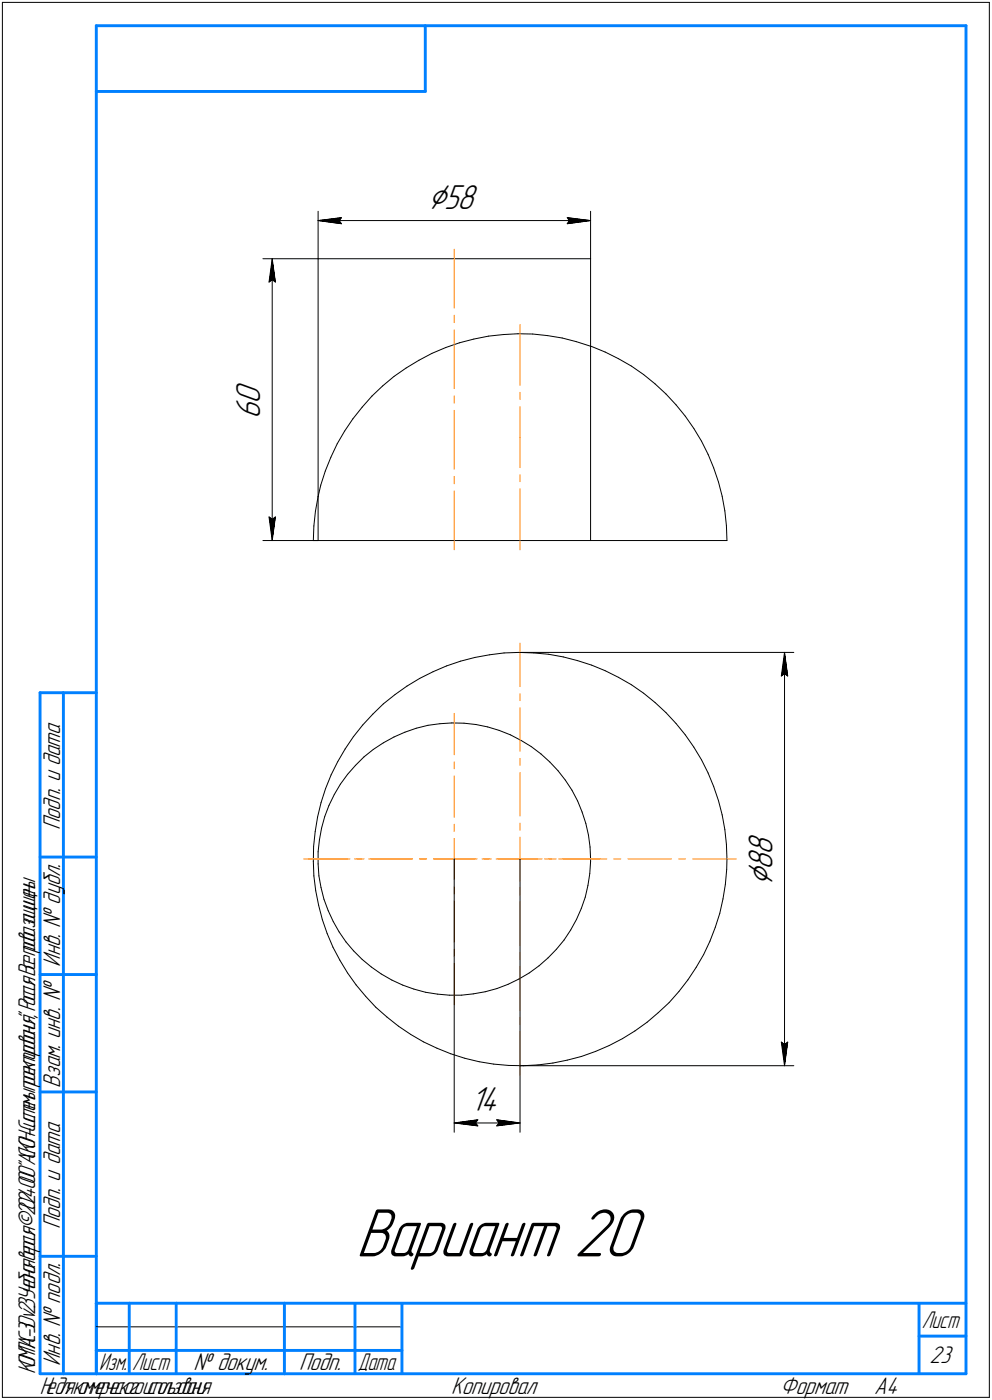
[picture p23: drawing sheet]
<svg xmlns="http://www.w3.org/2000/svg" width="211mm" height="298mm" viewBox="0 0 211 298" stroke-linecap="round" stroke-linejoin="round" font-family="sans-serif">
<defs><g id="words">
<text font-size="15.6" x="75.7" y="267.5">Вариант 20</text>
<g font-size="8.5">
<text x="91" y="44.4">⌀58</text>
<text x="164.3" y="188.7" transform="rotate(-90 164.3 188.7)">⌀</text>
</g>
<g font-size="7.8">
<text x="55.4" y="89.1" transform="rotate(-90 55.4 89.1)">6</text>
<text x="55.4" y="86" transform="rotate(-90 55.4 86)">0</text>
<text x="164.3" y="185.3" transform="rotate(-90 164.3 185.3)">8</text>
<text x="164.3" y="182.1" transform="rotate(-90 164.3 182.1)">8</text>
<text x="100.1" y="236.6">14</text>
</g>
<g font-size="5.5">
<text x="12.8" y="176.7" transform="rotate(-90 12.8 176.7)">Подп. и дата</text>
<text x="12.8" y="205.8" transform="rotate(-90 12.8 205.8)">Инв. № дубл.</text>
<text x="12.8" y="231.6" transform="rotate(-90 12.8 231.6)">Взам. инв. №</text>
<text x="12.8" y="261.7" transform="rotate(-90 12.8 261.7)">Подп. и дата</text>
<text x="12.8" y="290.8" transform="rotate(-90 12.8 290.8)">Инв. № подл.</text>
<text x="41.2" y="291.8">№ докум.</text>
<text x="63.6" y="291.8">Подп.</text>
<text x="197.8" y="290.3">23</text>
<text x="96" y="296.8">Копировал</text>
<text x="166" y="296.8">Формат</text>
<text x="186" y="296.8">A4</text>
</g>
<g font-size="5.4">
<text x="196.1" y="282.8">Лист</text>
<text x="7.5" y="292.5" transform="rotate(-90 7.5 292.5)">КОМПАС-3Dv23Учебнаяверсия©2024ООО&quot;АСКОН-Системыпроектирования&quot;,Россия.Всеправазащищены.</text>
<text x="21.1" y="291.8">Изм.</text>
<text x="28.1" y="291.8">Лист</text>
<text x="76.1" y="291.8">Дата</text>
<text x="8.5" y="296.7">Недлякоммерческогоиспользования</text>
</g>
</g></defs>
<g fill="none" stroke="#000" stroke-width=".21">
<path d="M.5 .5v297zM.5 .5h210zM210.5 .5v297zM55.9 55.1h11.8zM57.9 55.1l.7 5zM57.9 59.5l.7 .6zM57.9 55.1l-.7 5zM57.9 55.1v60zM67.7 55.1v50.6zM67.7 55.1h57.9zM67.7 45v10.1zM67.7 47l4.9-.7z"/>
<path d="M67.7 47l4.9 .6zM67.7 47h57.9zM72.1 47l.5 .6zM72.6 46.3l-.5 .7zM120.7 47.6l4.9-.6zM120.7 46.3l.4 .7zM120.7 46.3l4.9 .7zM121.1 47l-.4 .6zM125.6 55.1v18.6zM125.6 45v10.1zM57.2 60.1l.7-.6zM86.4 78.3l2.7-1.6z"/>
<path d="M89.1 76.7l2.8-1.5zM91.9 75.2l2.9-1.2zM94.8 74l3-1zM97.8 73l3-.8zM100.8 72.2l3.1-.6zM103.9 71.6l3.2-.4zM107.1 71.2l3.1-.1zM110.2 71.1h3.1zM113.3 71.1l3.2 .4zM116.5 71.5l3.1 .5zM119.6 72l3.1 .8zM122.7 72.8l2.9 .9z"/>
<path d="M125.6 73.7l.3 .1zM125.6 73.7v41.4zM125.9 73.8l2.8 1.2zM128.7 75l2.9 1.4zM131.6 76.4l2.7 1.5zM134.3 77.9l2.6 1.9zM136.9 79.8l2.5 1.9zM70.4 97.4l-1.2 2.9zM71.7 94.5l-1.3 2.9zM73.3 91.8l-1.6 2.7zM75.1 89.2l-1.8 2.6zM77 86.7l-1.9 2.5z"/>
<path d="M79.1 84.3l2.3-2.1zM79.1 84.3l-2.1 2.4zM81.4 82.2l2.4-2zM83.8 80.2l2.6-1.9zM139.4 81.7l2.3 2.2zM141.7 83.9l2.1 2.3zM143.8 86.2l2 2.4zM145.8 88.6l1.8 2.6zM147.6 91.2l1.6 2.7zM149.2 93.9l1.5 2.8zM150.7 96.7l1.1 2.9zM151.8 99.6l1.1 3z"/>
<path d="M55.9 115.1h11.8zM57.2 110.1l.7 5zM57.2 110.1l.7 .5zM57.9 110.6l.7-.5zM58.6 110.1l-.7 5zM66.7 115.1h58.9zM66.8 112l-.1 3.1zM67.1 108.8l-.3 3.2zM67.7 105.7l-.6 3.1zM67.7 105.7v9.4zM68.2 103.3l-.5 2.4zM69.2 100.3l-1 3z"/>
<path d="M125.6 115.1h29.1zM152.9 102.6l.7 3.1zM153.6 105.7l.6 3.1zM154.2 108.8l.3 3.1zM154.5 111.9l.2 3.2zM101 140l3.1-.6zM104.1 139.4l3.1-.4zM107.2 139l3.2-.1zM110.4 138.9l3.2 .1zM110.6 138.9h58.3zM113.6 139l3.1 .3zM116.7 139.3l3.1 .6z"/>
<path d="M119.8 139.9l3.1 .8zM166.9 138.9l.7 5zM166.9 138.9l-.7 5zM166.9 138.9v88zM73.4 159.5l-1.5 2.7zM75.2 156.9l-1.8 2.6zM77.2 154.4l-2 2.5zM79.3 152.1l2.3-2.2zM79.3 152.1l-2.1 2.3zM79.4 159.6l2.2-1.4zM81.6 149.9l2.4-2zM81.6 158.2l2.2-1.3z"/>
<path d="M83.8 156.9l2.3-1zM84 147.9l2.6-1.8zM86.1 155.9l2.5-.8zM86.6 146.1l2.7-1.7zM88.6 155.1l2.4-.7zM89.3 144.4l2.8-1.4zM91 154.4l2.6-.3zM92.1 143l2.9-1.2zM93.6 154.1l2.5-.2zM95 141.8l3-1zM96.1 153.9l2.6 .1zM98 140.8l3-.8z"/>
<path d="M98.7 154l2.6 .3zM101.3 154.3l2.4 .5zM103.7 154.8l2.5 .7zM106.2 155.5l2.4 1zM108.6 156.5l2.3 1.1zM110.9 157.6l2.1 1.3zM113 158.9l2.1 1.6zM122.9 140.7l3 .9zM125.9 141.6l2.8 1.2zM128.7 142.8l2.9 1.4zM131.6 144.2l2.7 1.6zM134.3 145.8l2.6 1.8z"/>
<path d="M136.9 147.6l2.5 2zM139.4 149.6l2.3 2.1zM141.7 151.7l2.1 2.3zM143.8 154l2 2.5zM145.8 156.5l1.8 2.6zM147.6 159.1l1.6 2.7zM166.2 143.9l.7-.5zM166.9 143.4l.7 .5zM67.1 177.1l-.4 3.1zM67.6 174l-.5 3.1zM68 178.8l-.3 2.6zM68.3 170.9l-.7 3.1z"/>
<path d="M68.4 176.3l-.4 2.5zM69.1 173.8l-.7 2.5zM69.3 167.9l-1 3zM70 171.5l-.9 2.3zM70.4 165l-1.1 2.9zM71.1 169.2l-1.1 2.3zM71.9 162.2l-1.5 2.8zM72.4 167l-1.3 2.2zM73.9 164.9l-1.5 2.1zM75.6 163l-1.7 1.9zM77.4 161.1l2-1.5zM77.4 161.1l-1.8 1.9z"/>
<path d="M115.1 160.5l1.9 1.7zM117 162.2l1.7 1.9zM118.7 164.1l1.6 2zM120.3 166.1l1.4 2.2zM121.7 168.3l1.2 2.2zM122.9 170.5l.9 2.4zM123.8 172.9l.8 2.4zM124.6 175.3l.6 2.5zM125.2 177.8l.3 2.5zM149.2 161.8l1.5 2.8zM150.7 164.6l1.1 2.9zM151.8 167.5l1.1 3z"/>
<path d="M152.9 170.5l.7 3zM153.6 173.5l.6 3.1zM154.2 176.6l.3 3.2zM154.5 179.8l.2 3.1zM66.7 183.4l.1 3.1zM66.7 180.2v3.2zM66.8 186.5l.4 3.2zM67.2 189.7l.6 3.1zM67.7 181.4v2.6zM67.7 184l.1 2.5zM67.8 192.8l.8 3zM67.8 186.5l.5 2.5z"/>
<path d="M68.3 189l.6 2.5zM68.6 195.8l1 2.9zM68.9 191.5l.9 2.4zM69.6 198.7l1.2 3zM69.8 193.9l1.1 2.3zM70.9 196.2l1.2 2.2zM72.1 198.4l1.5 2.1zM96.6 182.9v58.2zM110.6 182.9v58.2zM121.4 198l-1.4 2.2zM122.7 195.7l-1.3 2.3zM123.7 193.4l-1 2.3z"/>
<path d="M124.5 191l-.8 2.4zM125.1 188.5l-.6 2.5zM125.5 186l-.4 2.5zM125.5 180.3l.1 2.6zM125.6 183.4l-.1 2.6zM125.6 182.9v.5zM152.2 197.4l-1.2 3zM153.1 194.5l-.9 2.9zM153.8 191.4l-.7 3.1zM154.3 188.3l-.5 3.1zM154.6 185.1l-.3 3.2zM154.7 182.9l-.1 2.2z"/>
<path d="M70.8 201.7l1.5 2.7zM72.3 204.4l1.6 2.8zM73.6 200.5l1.6 2zM73.9 207.2l1.8 2.5zM75.2 202.5l1.8 1.8zM75.7 209.7l2.1 2.4zM77 204.3l2 1.6zM77.8 212.1l2.1 2.3zM79 205.9l2.1 1.5zM79.9 214.4l2.4 2.1zM81.1 207.4l2.3 1.3zM82.3 216.5l2.5 2z"/>
<path d="M83.4 208.7l2.3 1zM84.8 218.5l2.6 1.7zM85.7 209.7l2.4 .9zM88.1 210.6l2.4 .7zM90.5 211.3l2.6 .4zM93.1 211.7l2.5 .2zM95.6 211.9h2.6zM98.2 211.9l2.5-.3zM100.7 211.6l2.5-.4zM103.2 211.2l2.5-.7zM105.7 210.5l2.4-.9zM108.1 209.6l2.3-1.2z"/>
<path d="M110.4 208.4l2.2-1.2zM112.6 207.2l2.1-1.6zM114.7 205.6l1.9-1.7zM118.4 202.1l-1.8 1.8zM120 200.2l-1.6 1.9zM135.1 219.5l2.6-1.9zM137.7 217.6l2.3-2zM140 215.6l2.4-2.1zM144.4 211.1l-2 2.4zM146.4 208.6l-2 2.5zM148.1 206l-1.7 2.6zM149.7 203.3l-1.6 2.7z"/>
<path d="M151 200.4l-1.3 2.9zM87.4 220.2l2.7 1.6zM90.1 221.8l2.9 1.4zM93 223.2l2.9 1.2zM95.9 224.4l3 .9zM96.6 239.1l5.1-.7zM96.6 239.1l5.1 .6zM96.6 239.1h14zM98.9 225.3l3 .8zM101.1 239.1l.6 .6zM101.7 238.4l-.6 .7zM101.9 226.1l3.1 .5z"/>
<path d="M105 226.6l3.2 .3zM105.7 239.7l4.9-.6zM105.7 238.4l.5 .7zM105.7 238.4l4.9 .7zM106.2 239.1l-.5 .6zM108.2 226.9h3.2zM110.6 226.9h58.3zM111.4 226.9l3.1-.2zM114.5 226.7l3.1-.4zM117.6 226.3l3.1-.6zM120.7 225.7l3-.8zM123.7 224.9l3-1z"/>
<path d="M126.7 223.9l2.9-1.3zM129.6 222.6l2.8-1.5zM132.4 221.1l2.7-1.6zM166.2 221.9l.7 5zM166.2 221.9l.7 .5zM166.9 222.4l.7-.5zM167.6 221.9l-.7 5zM.5 297.5h210zM20.5 282.5h65z"/>
</g>
<g fill="none" stroke="#ff8000" stroke-width=".21">
<path d="M96.6 53.1v12.5zM96.6 67.1v1.6zM96.6 70.2v12.5zM110.6 69.1v13zM96.6 84.3v1.6zM96.6 87.4v12.5zM110.6 93.1v6.5zM110.6 83.5v1.6zM110.6 86.6v6.5zM96.6 101.4v1.6zM96.6 104.5v12.6zM110.6 104.1v13z"/>
<path d="M110.6 101.1v1.5zM110.6 136.9v9.3zM96.6 151.9v8.8zM110.6 147.7v1.5zM110.6 150.7v9.3zM96.6 162.2v1.5zM96.6 165.2v8.8zM96.6 175.5v1.5zM96.6 178.5v4.4zM110.6 161.5v1.5zM110.6 164.5v9.2zM110.6 175.3v1.5z"/>
<path d="M110.6 178.3v4.6zM64.6 182.9h9.3zM65.6 182.9h8.9zM75.4 182.9h1.5zM76 182.9h1.4zM78.5 182.9h9.2zM79 182.9h8.8zM89.2 182.9h1.5zM89.2 182.9h1.6zM92.2 182.9h9.3zM92.2 182.9h4.4zM96.6 182.9h4.4z"/>
<path d="M96.6 191.8v8.8zM96.6 188.8v1.5zM96.6 182.9v4.4zM102.6 182.9h1.4zM103 182.9h1.5zM105.6 182.9h8.8zM106 182.9h4.6zM110.6 182.9h4.7zM110.6 192v9.3zM110.6 189v1.6zM110.6 182.9v4.7zM115.8 182.9h1.5z"/>
<path d="M116.8 182.9h1.5zM118.9 182.9h8.8zM119.8 182.9h9.3zM130.6 182.9h1.5zM133.6 182.9h9.3zM144.4 182.9h1.5zM147.4 182.9h9.2zM96.6 205.1v8.8zM96.6 202.1v1.5zM110.6 219.6v9.3zM110.6 216.6v1.5zM110.6 205.9v9.2z"/>
<path d="M110.6 202.9v1.4z"/>
</g>
<g fill="#fff" stroke="#fff" stroke-width=".21">
<path d="M100.1 231h7.1zM100.1 231h7.1zM100.1 231.1h7.1zM100.1 231.1h7.1zM100.1 231.2h7.1zM100.1 231.3h7.1zM100.1 231.3h7.1zM100.1 231.4h7.1zM100.1 231.4h7.1zM100.1 231.5h7.1zM100.1 231.5h7.1zM100.1 231.6h7.1zM100.1 231.6h7.1zM100.1 231.7h7.1zM100.1 231.8h7.1zM100.1 231.8h7.1zM100.1 231.9h7.1zM100.1 231.9h7.1zM100.1 232h7.1zM100.1 232h7.1zM100.1 232.1h7.1zM100.1 232.2h7.1zM100.1 232.2h7.1zM100.1 232.3h7.1zM100.1 232.3h7.1zM100.1 232.4h7.1zM100.1 232.4h7.1zM100.1 232.5h7.1zM100.1 232.6h7.1zM100.1 232.6h7.1zM100.1 232.7h7.1zM100.1 232.7h7.1zM100.1 232.8h7.1zM100.1 232.8h7.1zM100.1 232.9h7.1zM100.1 232.9h7.1zM100.1 233h7.1zM100.1 233.1h7.1zM100.1 233.1h7.1zM100.1 233.2h7.1zM100.1 233.2h7.1zM100.1 233.3h7.1zM100.1 233.3h7.1zM100.1 233.4h7.1zM100.1 233.5h7.1zM100.1 233.5h7.1zM100.1 233.6h7.1zM100.1 233.6h7.1zM100.1 233.7h7.1zM100.1 233.7h7.1zM100.1 233.8h7.1zM100.1 233.8h7.1zM100.1 233.9h7.1zM100.1 234h7.1zM100.1 234h7.1zM100.1 234.1h7.1zM100.1 234.1h7.1zM100.1 234.2h7.1zM100.1 234.2h7.1zM100.1 234.3h7.1zM100.1 234.4h7.1zM100.1 234.4h7.1zM100.1 234.5h7.1zM100.1 234.5h7.1zM100.1 234.6h7.1zM100.1 234.6h7.1zM100.1 234.7h7.1zM100.1 234.8h7.1zM100.1 234.8h7.1zM100.1 234.9h7.1zM100.1 234.9h7.1zM100.1 235h7.1zM100.1 235h7.1zM100.1 235.1h7.1zM100.1 235.1h7.1zM100.1 235.2h7.1zM100.1 235.3h7.1zM100.1 235.3h7.1zM100.1 235.4h7.1zM100.1 235.4h7.1zM100.1 235.5h7.1zM100.1 235.5h7.1zM100.1 235.6h7.1zM100.1 235.7h7.1zM100.1 235.7h7.1zM100.1 235.8h7.1zM100.1 235.8h7.1zM100.1 235.9h7.1zM100.1 235.9h7.1zM100.1 236h7.1zM100.1 236.1h7.1zM100.1 236.1h7.1zM100.1 236.2h7.1zM100.1 236.2h7.1zM100.1 236.3h7.1zM100.1 236.3h7.1zM100.1 236.4h7.1zM100.1 236.4h7.1zM100.1 236.5h7.1zM100.1 236.6h7.1zM100.1 236.6h7.1zM100.1 236.7h7.1zM100.1 236.7h7.1zM100.1 236.8h7.1zM100.1 236.8h7.1zM100.1 236.9h7.1zM100.1 237h7.1zM100.1 237h7.1zM100.1 237.1h7.1zM100.1 237.1h7.1zM100.1 237.2h7.1zM100.1 237.2h7.1zM100.1 237.3h7.1zM100.1 237.3h7.1zM100.1 237.4h7.1zM100.1 237.5h7.1zM100.1 237.5h7.1zM100.1 237.6h7.1zM100.1 237.6h7.1zM100.1 237.7h7.1zM100.1 237.7h7.1zM100.1 237.8h7.1zM100.1 237.9h7.1zM100.1 237.9h7.1zM100.1 238h7.1zM100.1 238h7.1z"/>
<path d="M101.8 237.9h.4zM101.4 238h.8zM100.9 238h1.3zM100.5 238.1h1.7zM100.1 238.1h2.1zM99.7 238.2h2.5zM99.3 238.3h2.9zM98.9 238.3h3.3zM98.4 238.4h3.8zM98.3 238.4h3.9zM98.2 238.5h4zM98 238.5h4.2zM97.9 238.6h4.3zM97.8 238.6h4.4zM97.6 238.7h4.6zM97.5 238.8h4.7zM97.4 238.8h4.8zM97.2 238.9h5zM97.1 238.9h5.1zM96.9 239h5.3zM96.8 239h5.4zM96.6 239.1h5.6zM96.8 239.2h5.4zM96.9 239.2h5.3zM97.1 239.3h5.1zM97.2 239.3h5zM97.4 239.4h4.8zM97.5 239.4h4.7zM97.6 239.5h4.6zM97.8 239.6h4.4zM97.9 239.6h4.3zM98 239.7h4.2zM98.2 239.7h4zM98.3 239.8h3.9zM98.4 239.8h3.8zM98.9 239.9h3.3zM99.3 239.9h2.9zM99.7 240h2.5zM100.1 240.1h2.1zM100.5 240.1h1.7zM100.9 240.2h1.3zM101.4 240.2h.8zM101.8 240.3h.4z"/>
<path d="M105.2 237.9h.4zM105.2 238h.8zM105.2 238h1.2zM105.2 238.1h1.6zM105.2 238.1h2zM105.2 238.2h2.4zM105.2 238.3h2.9zM105.2 238.3h3.3zM105.2 238.4h3.7zM105.2 238.4h3.9zM105.2 238.5h4zM105.2 238.5h4.1zM105.2 238.6h4.2zM105.2 238.6h4.4zM105.2 238.7h4.5zM105.2 238.8h4.6zM105.2 238.8h4.8zM105.2 238.9h4.9zM105.2 238.9h5zM105.2 239h5.2zM105.2 239h5.3zM105.2 239.1h5.4zM105.2 239.2h5.3zM105.2 239.2h5.2zM105.2 239.3h5zM105.2 239.3h4.9zM105.2 239.4h4.8zM105.2 239.4h4.6zM105.2 239.5h4.5zM105.2 239.6h4.4zM105.2 239.6h4.2zM105.2 239.7h4.1zM105.2 239.7h4zM105.2 239.8h3.9zM105.2 239.8h3.7zM105.2 239.9h3.3zM105.2 239.9h2.9zM105.2 240h2.4zM105.2 240.1h2zM105.2 240.1h1.6zM105.2 240.2h1.2zM105.2 240.2h.8zM105.2 240.3h.4z"/>
<path d="M158.7 177.1h7.2zM158.7 177.2h7.2zM158.7 177.2h7.2zM158.7 177.3h7.2zM158.7 177.3h7.2zM158.7 177.4h7.2zM158.7 177.5h7.2zM158.7 177.5h7.2zM158.7 177.6h7.2zM158.7 177.6h7.2zM158.7 177.7h7.2zM158.7 177.7h7.2zM158.7 177.8h7.2zM158.7 177.9h7.2zM158.7 177.9h7.2zM158.7 178h7.2zM158.7 178h7.2zM158.7 178.1h7.2zM158.7 178.1h7.2zM158.7 178.2h7.2zM158.7 178.3h7.2zM158.7 178.3h7.2zM158.7 178.4h7.2zM158.7 178.4h7.2zM158.7 178.5h7.2zM158.7 178.5h7.2zM158.7 178.6h7.2zM158.7 178.6h7.2zM158.7 178.7h7.2zM158.7 178.8h7.2zM158.7 178.8h7.2zM158.7 178.9h7.2zM158.7 178.9h7.2zM158.7 179h7.2zM158.7 179h7.2zM158.7 179.1h7.2zM158.7 179.2h7.2zM158.7 179.2h7.2zM158.7 179.3h7.2zM158.7 179.3h7.2zM158.7 179.4h7.2zM158.7 179.4h7.2zM158.7 179.5h7.2zM158.7 179.5h7.2zM158.7 179.6h7.2zM158.7 179.7h7.2zM158.7 179.7h7.2zM158.7 179.8h7.2zM158.7 179.8h7.2zM158.7 179.9h7.2zM158.7 179.9h7.2zM158.7 180h7.2zM158.7 180.1h7.2zM158.7 180.1h7.2zM158.7 180.2h7.2zM158.7 180.2h7.2zM158.7 180.3h7.2zM158.7 180.3h7.2zM158.7 180.4h7.2zM158.7 180.5h7.2zM158.7 180.5h7.2zM158.7 180.6h7.2zM158.7 180.6h7.2zM158.7 180.7h7.2zM158.7 180.7h7.2zM158.7 180.8h7.2zM158.7 180.8h7.2zM158.7 180.9h7.2zM158.7 181h7.2zM158.7 181h7.2zM158.7 181.1h7.2zM158.7 181.1h7.2zM158.7 181.2h7.2zM158.7 181.2h7.2zM158.7 181.3h7.2zM158.7 181.4h7.2zM158.7 181.4h7.2zM158.7 181.5h7.2zM158.7 181.5h7.2zM158.7 181.6h7.2zM158.7 181.6h7.2zM158.7 181.7h7.2zM158.7 181.8h7.2zM158.7 181.8h7.2zM158.7 181.9h7.2zM158.7 181.9h7.2zM158.7 182h7.2zM158.7 182h7.2zM158.7 182.1h7.2zM158.7 182.1h7.2zM158.7 182.2h7.2zM158.7 182.3h7.2zM158.7 182.3h7.2zM158.7 182.4h7.2zM158.7 182.4h7.2zM158.7 182.5h7.2zM158.7 182.5h7.2zM158.7 182.6h7.2zM158.7 182.7h7.2zM158.7 182.7h7.2zM158.7 182.8h7.2zM158.7 182.8h7.2zM158.7 182.9h7.2zM158.7 182.9h7.2zM158.7 183h7.2zM158.7 183h7.2zM158.7 183.1h7.2zM158.7 183.2h7.2zM158.7 183.2h7.2zM158.7 183.3h7.2zM158.7 183.3h7.2zM158.7 183.4h7.2zM158.7 183.4h7.2zM158.7 183.5h7.2zM158.7 183.6h7.2zM158.7 183.6h7.2zM158.7 183.7h7.2zM158.7 183.7h7.2zM158.7 183.8h7.2zM158.7 183.8h7.2zM158.7 183.9h7.2zM158.7 184h7.2zM158.7 184h7.2zM158.7 184.1h7.2zM158.7 184.1h7.2zM158.7 184.2h7.2zM158.7 184.2h7.2zM158.7 184.3h7.2zM158.7 184.3h7.2zM158.7 184.4h7.2zM158.7 184.5h7.2zM158.7 184.5h7.2zM158.7 184.6h7.2zM158.7 184.6h7.2zM158.7 184.7h7.2zM158.7 184.7h7.2zM158.7 184.8h7.2zM158.7 184.9h7.2zM158.7 184.9h7.2zM158.7 185h7.2zM158.7 185h7.2zM158.7 185.1h7.2zM158.7 185.1h7.2zM158.7 185.2h7.2zM158.7 185.3h7.2zM158.7 185.3h7.2zM158.7 185.4h7.2zM158.7 185.4h7.2zM158.7 185.5h7.2zM158.7 185.5h7.2zM158.7 185.6h7.2zM158.7 185.6h7.2zM158.7 185.7h7.2zM158.7 185.8h7.2zM158.7 185.8h7.2zM158.7 185.9h7.2zM158.7 185.9h7.2zM158.7 186h7.2zM158.7 186h7.2zM158.7 186.1h7.2zM158.7 186.2h7.2zM158.7 186.2h7.2zM158.7 186.3h7.2zM158.7 186.3h7.2zM158.7 186.4h7.2zM158.7 186.4h7.2zM158.7 186.5h7.2zM158.7 186.5h7.2zM158.7 186.6h7.2zM158.7 186.7h7.2zM158.7 186.7h7.2zM158.7 186.8h7.2zM158.7 186.8h7.2zM158.7 186.9h7.2zM158.7 186.9h7.2zM158.7 187h7.2zM158.7 187.1h7.2zM158.7 187.1h7.2zM158.7 187.2h7.2zM158.7 187.2h7.2zM158.7 187.3h7.2zM158.7 187.3h7.2zM158.7 187.4h7.2zM158.7 187.5h7.2zM158.7 187.5h7.2zM158.7 187.6h7.2zM158.7 187.6h7.2zM158.7 187.7h7.2zM158.7 187.7h7.2zM158.7 187.8h7.2zM158.7 187.8h7.2zM158.7 187.9h7.2zM158.7 188h7.2zM158.7 188h7.2zM158.7 188.1h7.2zM158.7 188.1h7.2zM158.7 188.2h7.2zM158.7 188.2h7.2zM158.7 188.3h7.2zM158.7 188.4h7.2zM158.7 188.4h7.2zM158.7 188.5h7.2zM158.7 188.5h7.2zM158.7 188.6h7.2zM158.7 188.6h7.2z"/>
<path d="M166.8 139.1h.2zM166.8 139.1h.2zM166.8 139.2h.3zM166.8 139.2h.3zM166.8 139.3h.3zM166.7 139.4h.4zM166.7 139.4h.4zM166.7 139.5h.5zM166.7 139.5h.5zM166.7 139.6h.5zM166.6 139.6h.6zM166.6 139.7h.6zM166.6 139.8h.7zM166.6 139.8h.7zM166.6 139.9h.7zM166.5 139.9h.9zM166.5 140h.9zM166.5 140h.9zM166.5 140.1h.9zM166.5 140.2h.9zM166.4 140.2h1.1zM166.4 140.3h1.1zM166.3 140.3h1.2zM166.3 140.4h1.2zM166.3 140.4h1.2zM166.3 140.5h1.3zM166.3 140.5h1.3zM166.2 140.6h1.4zM166.2 140.7h1.4zM166.2 140.7h1.4zM166.2 140.8h1.5zM166.2 140.8h1.5zM166.2 140.9h1.5zM166.2 140.9h1.5zM166.2 141h1.5zM166.2 141.1h1.5zM166.2 141.1h1.5zM166.1 141.2h1.7zM166.1 141.2h1.7zM166.1 141.3h1.7zM166.1 141.3h1.7zM166.1 141.4h1.7zM166.1 141.4h1.7zM166.1 141.5h1.7zM166.1 141.6h1.7zM166.1 141.6h1.7zM166.1 141.7h1.7zM166.1 141.7h1.7zM166.1 141.8h1.7zM166.1 141.8h1.7zM166.1 141.9h1.7zM166 142h1.9zM166 142h1.9zM166 142.1h1.9zM166 142.1h1.9zM166 142.2h1.9zM166 142.2h1.9zM166 142.3h1.9zM165.9 142.4h2zM165.9 142.4h2zM165.9 142.5h2zM165.9 142.5h2zM165.9 142.6h2zM165.9 142.6h2zM165.9 142.7h2zM165.9 142.7h2zM165.9 142.8h2.1zM165.9 142.9h2.1zM165.9 142.9h2.1zM165.9 143h2.1zM165.9 143h2.1zM165.9 143.1h2.1zM165.9 143.1h2.1zM165.8 143.2h2.2zM165.8 143.3h2.2zM165.8 143.3h2.2zM165.8 143.4h2.2zM165.8 143.4h2.2zM165.8 143.5h2.2zM165.8 143.5h2.2zM165.8 143.6h2.3zM165.8 143.7h2.3zM165.8 143.7h2.3zM165.8 143.8h2.3zM165.8 143.8h2.3zM165.8 143.9h2.3zM165.8 143.9h2.3zM165.7 144h2.4zM165.7 144h2.4zM165.7 144.1h2.4zM165.7 144.2h2.4zM165.7 144.2h2.4zM165.7 144.3h2.4zM165.7 144.3h2.4z"/>
<path d="M165.7 221.4h2.4zM165.7 221.5h2.4zM165.7 221.5h2.4zM165.7 221.6h2.4zM165.7 221.7h2.4zM165.7 221.7h2.4zM165.7 221.8h2.4zM165.7 221.8h2.4zM165.8 221.9h2.3zM165.8 221.9h2.3zM165.8 222h2.3zM165.8 222.1h2.3zM165.8 222.1h2.3zM165.8 222.2h2.3zM165.8 222.2h2.3zM165.8 222.3h2.2zM165.8 222.3h2.2zM165.8 222.4h2.2zM165.8 222.4h2.2zM165.8 222.5h2.2zM165.8 222.6h2.2zM165.8 222.6h2.2zM165.9 222.7h2.1zM165.9 222.7h2.1zM165.9 222.8h2.1zM165.9 222.8h2.1zM165.9 222.9h2.1zM165.9 223h2.1zM165.9 223h2.1zM165.9 223.1h2zM165.9 223.1h2zM165.9 223.2h2zM165.9 223.2h2zM165.9 223.3h2zM165.9 223.4h2zM165.9 223.4h2zM165.9 223.5h2zM166 223.5h1.9zM166 223.6h1.9zM166 223.6h1.9zM166 223.7h1.9zM166 223.7h1.9zM166 223.8h1.9zM166 223.9h1.9zM166.1 223.9h1.7zM166.1 224h1.7zM166.1 224h1.7zM166.1 224.1h1.7zM166.1 224.1h1.7zM166.1 224.2h1.7zM166.1 224.3h1.7zM166.1 224.3h1.7zM166.1 224.4h1.7zM166.1 224.4h1.7zM166.1 224.5h1.7zM166.1 224.5h1.7zM166.1 224.6h1.7zM166.1 224.6h1.7zM166.2 224.7h1.5zM166.2 224.8h1.5zM166.2 224.8h1.5zM166.2 224.9h1.5zM166.2 224.9h1.5zM166.2 225h1.5zM166.2 225h1.5zM166.2 225.1h1.4zM166.2 225.2h1.4zM166.2 225.2h1.4zM166.3 225.3h1.3zM166.3 225.3h1.3zM166.3 225.4h1.2zM166.3 225.4h1.2zM166.3 225.5h1.2zM166.4 225.6h1.1zM166.4 225.6h1.1zM166.5 225.7h.9zM166.5 225.7h.9zM166.5 225.8h.9zM166.5 225.8h.9zM166.5 225.9h.9zM166.6 225.9h.7zM166.6 226h.7zM166.6 226.1h.7zM166.6 226.1h.6zM166.6 226.2h.6zM166.7 226.2h.5zM166.7 226.3h.5zM166.7 226.3h.5zM166.7 226.4h.4zM166.7 226.5h.4zM166.8 226.5h.3zM166.8 226.6h.3zM166.8 226.6h.3zM166.8 226.7h.2zM166.8 226.7h.2z"/>
<path d="M91 38.7h11.3zM91 38.8h11.3zM91 38.8h11.3zM91 38.9h11.3zM91 38.9h11.3zM91 39h11.3zM91 39.1h11.3zM91 39.1h11.3zM91 39.2h11.3zM91 39.2h11.3zM91 39.3h11.3zM91 39.3h11.3zM91 39.4h11.3zM91 39.5h11.3zM91 39.5h11.3zM91 39.6h11.3zM91 39.6h11.3zM91 39.7h11.3zM91 39.7h11.3zM91 39.8h11.3zM91 39.8h11.3zM91 39.9h11.3zM91 40h11.3zM91 40h11.3zM91 40.1h11.3zM91 40.1h11.3zM91 40.2h11.3zM91 40.2h11.3zM91 40.3h11.3zM91 40.4h11.3zM91 40.4h11.3zM91 40.5h11.3zM91 40.5h11.3zM91 40.6h11.3zM91 40.6h11.3zM91 40.7h11.3zM91 40.8h11.3zM91 40.8h11.3zM91 40.9h11.3zM91 40.9h11.3zM91 41h11.3zM91 41h11.3zM91 41.1h11.3zM91 41.1h11.3zM91 41.2h11.3zM91 41.3h11.3zM91 41.3h11.3zM91 41.4h11.3zM91 41.4h11.3zM91 41.5h11.3zM91 41.5h11.3zM91 41.6h11.3zM91 41.7h11.3zM91 41.7h11.3zM91 41.8h11.3zM91 41.8h11.3zM91 41.9h11.3zM91 41.9h11.3zM91 42h11.3zM91 42.1h11.3zM91 42.1h11.3zM91 42.2h11.3zM91 42.2h11.3zM91 42.3h11.3zM91 42.3h11.3zM91 42.4h11.3zM91 42.4h11.3zM91 42.5h11.3zM91 42.6h11.3zM91 42.6h11.3zM91 42.7h11.3zM91 42.7h11.3zM91 42.8h11.3zM91 42.8h11.3zM91 42.9h11.3zM91 43h11.3zM91 43h11.3zM91 43.1h11.3zM91 43.1h11.3zM91 43.2h11.3zM91 43.2h11.3zM91 43.3h11.3zM91 43.3h11.3zM91 43.4h11.3zM91 43.5h11.3zM91 43.5h11.3zM91 43.6h11.3zM91 43.6h11.3zM91 43.7h11.3zM91 43.7h11.3zM91 43.8h11.3zM91 43.9h11.3zM91 43.9h11.3zM91 44h11.3zM91 44h11.3zM91 44.1h11.3zM91 44.1h11.3zM91 44.2h11.3zM91 44.3h11.3zM91 44.3h11.3zM91 44.4h11.3zM91 44.4h11.3zM91 44.5h11.3zM91 44.5h11.3zM91 44.6h11.3zM91 44.6h11.3zM91 44.7h11.3zM91 44.8h11.3zM91 44.8h11.3zM91 44.9h11.3zM91 44.9h11.3zM91 45h11.3zM91 45h11.3zM91 45.1h11.3zM91 45.2h11.3zM91 45.2h11.3zM91 45.3h11.3zM91 45.3h11.3zM91 45.4h11.3zM91 45.4h11.3zM91 45.5h11.3zM91 45.6h11.3zM91 45.6h11.3zM91 45.7h11.3zM91 45.7h11.3zM91 45.8h11.3zM91 45.8h11.3zM91 45.9h11.3zM91 45.9h11.3z"/>
<path d="M72.7 45.8h.5zM72.2 45.9h1zM71.8 45.9h1.4zM71.3 46h1.9zM70.8 46.1h2.4zM70.4 46.1h2.8zM69.9 46.2h3.3zM69.4 46.2h3.8zM69.3 46.3h3.9zM69.2 46.3h4zM69 46.4h4.2zM68.9 46.5h4.3zM68.8 46.5h4.4zM68.6 46.6h4.6zM68.5 46.6h4.7zM68.4 46.7h4.8zM68.2 46.7h5zM68.1 46.8h5.1zM68 46.8h5.2zM67.8 46.9h5.4zM67.7 47h5.5zM67.8 47h5.4zM68 47.1h5.2zM68.1 47.1h5.1zM68.2 47.2h5zM68.4 47.2h4.8zM68.5 47.3h4.7zM68.6 47.4h4.6zM68.8 47.4h4.4zM68.9 47.5h4.3zM69 47.5h4.2zM69.2 47.6h4zM69.3 47.6h3.9zM69.4 47.7h3.8zM69.9 47.8h3.3zM70.3 47.8h2.9zM70.7 47.9h2.5zM71.1 47.9h2.1zM71.5 48h1.7zM71.9 48h1.3zM72.4 48.1h.8zM72.8 48.1h.4z"/>
<path d="M120.2 45.8h.5zM120.2 45.9h.9zM120.2 45.9h1.4zM120.2 46h1.8zM120.2 46.1h2.3zM120.2 46.1h2.7zM120.2 46.2h3.2zM120.2 46.2h3.6zM120.2 46.3h3.8zM120.2 46.3h3.9zM120.2 46.4h4.1zM120.2 46.5h4.2zM120.2 46.5h4.4zM120.2 46.6h4.5zM120.2 46.6h4.7zM120.2 46.7h4.8zM120.2 46.7h4.9zM120.2 46.8h5.1zM120.2 46.8h5.2zM120.2 46.9h5.3zM120.2 47h5.4zM120.2 47h5.3zM120.2 47.1h5.2zM120.2 47.1h5.1zM120.2 47.2h4.9zM120.2 47.2h4.8zM120.2 47.3h4.7zM120.2 47.4h4.5zM120.2 47.4h4.4zM120.2 47.5h4.2zM120.2 47.5h4.1zM120.2 47.6h3.9zM120.2 47.6h3.8zM120.2 47.7h3.6zM120.2 47.8h3.2zM120.2 47.8h2.8zM120.2 47.9h2.5zM120.2 47.9h2.1zM120.2 48h1.6zM120.2 48h1.2zM120.2 48.1h.8zM120.2 48.1h.4z"/>
<path d="M49.8 81h7.1zM49.8 81.1h7.1zM49.8 81.1h7.1zM49.8 81.2h7.1zM49.8 81.2h7.1zM49.8 81.3h7.1zM49.8 81.3h7.1zM49.8 81.4h7.1zM49.8 81.4h7.1zM49.8 81.5h7.1zM49.8 81.6h7.1zM49.8 81.6h7.1zM49.8 81.7h7.1zM49.8 81.7h7.1zM49.8 81.8h7.1zM49.8 81.8h7.1zM49.8 81.9h7.1zM49.8 82h7.1zM49.8 82h7.1zM49.8 82.1h7.1zM49.8 82.1h7.1zM49.8 82.2h7.1zM49.8 82.2h7.1zM49.8 82.3h7.1zM49.8 82.4h7.1zM49.8 82.4h7.1zM49.8 82.5h7.1zM49.8 82.5h7.1zM49.8 82.6h7.1zM49.8 82.6h7.1zM49.8 82.7h7.1zM49.8 82.7h7.1zM49.8 82.8h7.1zM49.8 82.9h7.1zM49.8 82.9h7.1zM49.8 83h7.1zM49.8 83h7.1zM49.8 83.1h7.1zM49.8 83.1h7.1zM49.8 83.2h7.1zM49.8 83.3h7.1zM49.8 83.3h7.1zM49.8 83.4h7.1zM49.8 83.4h7.1zM49.8 83.5h7.1zM49.8 83.5h7.1zM49.8 83.6h7.1zM49.8 83.7h7.1zM49.8 83.7h7.1zM49.8 83.8h7.1zM49.8 83.8h7.1zM49.8 83.9h7.1zM49.8 83.9h7.1zM49.8 84h7.1zM49.8 84h7.1zM49.8 84.1h7.1zM49.8 84.2h7.1zM49.8 84.2h7.1zM49.8 84.3h7.1zM49.8 84.3h7.1zM49.8 84.4h7.1zM49.8 84.4h7.1zM49.8 84.5h7.1zM49.8 84.6h7.1zM49.8 84.6h7.1zM49.8 84.7h7.1zM49.8 84.7h7.1zM49.8 84.8h7.1zM49.8 84.8h7.1zM49.8 84.9h7.1zM49.8 84.9h7.1zM49.8 85h7.1zM49.8 85.1h7.1zM49.8 85.1h7.1zM49.8 85.2h7.1zM49.8 85.2h7.1zM49.8 85.3h7.1zM49.8 85.3h7.1zM49.8 85.4h7.1zM49.8 85.5h7.1zM49.8 85.5h7.1zM49.8 85.6h7.1zM49.8 85.6h7.1zM49.8 85.7h7.1zM49.8 85.7h7.1zM49.8 85.8h7.1zM49.8 85.9h7.1zM49.8 85.9h7.1zM49.8 86h7.1zM49.8 86h7.1zM49.8 86.1h7.1zM49.8 86.1h7.1zM49.8 86.2h7.1zM49.8 86.2h7.1zM49.8 86.3h7.1zM49.8 86.4h7.1zM49.8 86.4h7.1zM49.8 86.5h7.1zM49.8 86.5h7.1zM49.8 86.6h7.1zM49.8 86.6h7.1zM49.8 86.7h7.1zM49.8 86.8h7.1zM49.8 86.8h7.1zM49.8 86.9h7.1zM49.8 86.9h7.1zM49.8 87h7.1zM49.8 87h7.1zM49.8 87.1h7.1zM49.8 87.2h7.1zM49.8 87.2h7.1zM49.8 87.3h7.1zM49.8 87.3h7.1zM49.8 87.4h7.1zM49.8 87.4h7.1zM49.8 87.5h7.1zM49.8 87.5h7.1zM49.8 87.6h7.1zM49.8 87.7h7.1zM49.8 87.7h7.1zM49.8 87.8h7.1zM49.8 87.8h7.1zM49.8 87.9h7.1zM49.8 87.9h7.1zM49.8 88h7.1zM49.8 88.1h7.1zM49.8 88.1h7.1zM49.8 88.2h7.1zM49.8 88.2h7.1zM49.8 88.3h7.1zM49.8 88.3h7.1zM49.8 88.4h7.1zM49.8 88.4h7.1zM49.8 88.5h7.1zM49.8 88.6h7.1zM49.8 88.6h7.1zM49.8 88.7h7.1zM49.8 88.7h7.1zM49.8 88.8h7.1zM49.8 88.8h7.1zM49.8 88.9h7.1zM49.8 89h7.1zM49.8 89h7.1zM49.8 89.1h7.1z"/>
<path d="M56.7 109.6h2.5zM56.7 109.6h2.5zM56.7 109.7h2.5zM56.7 109.7h2.5zM56.7 109.8h2.5zM56.7 109.8h2.5zM56.7 109.9h2.5zM56.7 110h2.5zM56.8 110h2.3zM56.8 110.1h2.3zM56.8 110.1h2.3zM56.8 110.2h2.3zM56.8 110.2h2.3zM56.8 110.3h2.3zM56.8 110.3h2.3zM56.8 110.4h2.2zM56.8 110.5h2.2zM56.8 110.5h2.2zM56.8 110.6h2.2zM56.8 110.6h2.2zM56.8 110.7h2.2zM56.8 110.7h2.2zM56.8 110.8h2.2zM56.9 110.9h2.1zM56.9 110.9h2.1zM56.9 111h2.1zM56.9 111h2.1zM56.9 111.1h2.1zM56.9 111.1h2.1zM56.9 111.2h2.1zM57 111.3h1.9zM57 111.3h1.9zM57 111.4h1.9zM57 111.4h1.9zM57 111.5h1.9zM57 111.5h1.9zM57 111.6h1.9zM57 111.6h1.9zM57 111.7h1.9zM57 111.8h1.9zM57 111.8h1.9zM57 111.9h1.9zM57 111.9h1.9zM57 112h1.9zM57 112h1.8zM57.1 112.1h1.7zM57.1 112.2h1.7zM57.1 112.2h1.7zM57.1 112.3h1.7zM57.1 112.3h1.7zM57.1 112.4h1.7zM57.1 112.4h1.7zM57.1 112.5h1.7zM57.1 112.6h1.7zM57.1 112.6h1.7zM57.1 112.7h1.7zM57.1 112.7h1.7zM57.1 112.8h1.7zM57.1 112.8h1.7zM57.2 112.9h1.5zM57.2 112.9h1.5zM57.2 113h1.5zM57.2 113.1h1.5zM57.2 113.1h1.5zM57.2 113.2h1.5zM57.2 113.2h1.5zM57.2 113.3h1.4zM57.2 113.3h1.4zM57.2 113.4h1.4zM57.3 113.5h1.3zM57.3 113.5h1.3zM57.3 113.6h1.2zM57.3 113.6h1.2zM57.3 113.7h1.2zM57.4 113.7h1.1zM57.4 113.8h1.1zM57.5 113.8h.9zM57.5 113.9h.9zM57.5 114h.9zM57.5 114h.9zM57.5 114.1h.9zM57.6 114.1h.7zM57.6 114.2h.7zM57.6 114.2h.7zM57.6 114.3h.7zM57.6 114.4h.7zM57.7 114.4h.5zM57.7 114.5h.5zM57.7 114.5h.5zM57.7 114.6h.4zM57.7 114.6h.4zM57.8 114.7h.3zM57.8 114.8h.3zM57.8 114.8h.3zM57.9 114.9h.1zM57.9 114.9h.1z"/>
<path d="M57.9 55.3h.1zM57.9 55.3h.1zM57.8 55.4h.3zM57.8 55.4h.3zM57.8 55.5h.3zM57.7 55.5h.4zM57.7 55.6h.4zM57.7 55.7h.5zM57.7 55.7h.5zM57.6 55.8h.7zM57.6 55.8h.7zM57.6 55.9h.7zM57.6 55.9h.7zM57.6 56h.7zM57.5 56h.9zM57.5 56.1h.9zM57.5 56.2h.9zM57.5 56.2h.9zM57.5 56.3h.9zM57.4 56.3h1.1zM57.4 56.4h1.1zM57.3 56.4h1.2zM57.3 56.5h1.2zM57.3 56.6h1.2zM57.3 56.6h1.3zM57.3 56.7h1.3zM57.2 56.7h1.4zM57.2 56.8h1.4zM57.2 56.8h1.4zM57.2 56.9h1.5zM57.2 57h1.5zM57.2 57h1.5zM57.2 57.1h1.5zM57.2 57.1h1.5zM57.2 57.2h1.5zM57.2 57.2h1.5zM57.1 57.3h1.7zM57.1 57.3h1.7zM57.1 57.4h1.7zM57.1 57.5h1.7zM57.1 57.5h1.7zM57.1 57.6h1.7zM57.1 57.6h1.7zM57.1 57.7h1.7zM57.1 57.7h1.7zM57.1 57.8h1.7zM57.1 57.9h1.7zM57.1 57.9h1.7zM57.1 58h1.7zM57.1 58h1.7zM57 58.1h1.8zM57 58.1h1.9zM57 58.2h1.9zM57 58.3h1.9zM57 58.3h1.9zM57 58.4h1.9zM57 58.4h1.9zM57 58.5h1.9zM57 58.5h1.9zM57 58.6h1.9zM57 58.6h1.9zM57 58.7h1.9zM57 58.8h1.9zM57 58.8h1.9zM57 58.9h1.9zM56.9 58.9h2.1zM56.9 59h2.1zM56.9 59h2.1zM56.9 59.1h2.1zM56.9 59.2h2.1zM56.9 59.2h2.1zM56.9 59.3h2.1zM56.8 59.3h2.2zM56.8 59.4h2.2zM56.8 59.4h2.2zM56.8 59.5h2.2zM56.8 59.5h2.2zM56.8 59.6h2.2zM56.8 59.7h2.2zM56.8 59.7h2.2zM56.8 59.8h2.3zM56.8 59.8h2.3zM56.8 59.9h2.3zM56.8 59.9h2.3zM56.8 60h2.3zM56.8 60.1h2.3zM56.8 60.1h2.3zM56.7 60.2h2.5zM56.7 60.2h2.5zM56.7 60.3h2.5zM56.7 60.3h2.5zM56.7 60.4h2.5zM56.7 60.5h2.5zM56.7 60.5h2.5z"/>
<path d="M75.7 256.3h62.6zM75.7 256.4h62.6zM75.7 256.4h62.6zM75.7 256.5h62.6zM75.7 256.5h62.6zM75.7 256.6h62.6zM75.7 256.7h62.6zM75.7 256.7h62.6zM75.7 256.8h62.6zM75.7 256.8h62.6zM75.7 256.9h62.6zM75.7 256.9h62.6zM75.7 257h62.6zM75.7 257h62.6zM75.7 257.1h62.6zM75.7 257.2h62.6zM75.7 257.2h62.6zM75.7 257.3h62.6zM75.7 257.3h62.6zM75.7 257.4h62.6zM75.7 257.4h62.6zM75.7 257.5h62.6zM75.7 257.6h62.6zM75.7 257.6h62.6zM75.7 257.7h62.6zM75.7 257.7h62.6zM75.7 257.8h62.6zM75.7 257.8h62.6zM75.7 257.9h62.6zM75.7 258h62.6zM75.7 258h62.6zM75.7 258.1h62.6zM75.7 258.1h62.6zM75.7 258.2h62.6zM75.7 258.2h62.6zM75.7 258.3h62.6zM75.7 258.3h62.6zM75.7 258.4h62.6zM75.7 258.5h62.6zM75.7 258.5h62.6zM75.7 258.6h62.6zM75.7 258.6h62.6zM75.7 258.7h62.6zM75.7 258.7h62.6zM75.7 258.8h62.6zM75.7 258.9h62.6zM75.7 258.9h62.6zM75.7 259h62.6zM75.7 259h62.6zM75.7 259.1h62.6zM75.7 259.1h62.6zM75.7 259.2h62.6zM75.7 259.2h62.6zM75.7 259.3h62.6zM75.7 259.4h62.6zM75.7 259.4h62.6zM75.7 259.5h62.6zM75.7 259.5h62.6zM75.7 259.6h62.6zM75.7 259.6h62.6zM75.7 259.7h62.6zM75.7 259.8h62.6zM75.7 259.8h62.6zM75.7 259.9h62.6zM75.7 259.9h62.6zM75.7 260h62.6zM75.7 260h62.6zM75.7 260.1h62.6zM75.7 260.2h62.6zM75.7 260.2h62.6zM75.7 260.3h62.6zM75.7 260.3h62.6zM75.7 260.4h62.6zM75.7 260.4h62.6zM75.7 260.5h62.6zM75.7 260.5h62.6zM75.7 260.6h62.6zM75.7 260.7h62.6zM75.7 260.7h62.6zM75.7 260.8h62.6zM75.7 260.8h62.6zM75.7 260.9h62.6zM75.7 260.9h62.6zM75.7 261h62.6zM75.7 261.1h62.6zM75.7 261.1h62.6zM75.7 261.2h62.6zM75.7 261.2h62.6zM75.7 261.3h62.6zM75.7 261.3h62.6zM75.7 261.4h62.6zM75.7 261.5h62.6zM75.7 261.5h62.6zM75.7 261.6h62.6zM75.7 261.6h62.6zM75.7 261.7h62.6zM75.7 261.7h62.6zM75.7 261.8h62.6zM75.7 261.8h62.6zM75.7 261.9h62.6zM75.7 262h62.6zM75.7 262h62.6zM75.7 262.1h62.6zM75.7 262.1h62.6zM75.7 262.2h62.6zM75.7 262.2h62.6zM75.7 262.3h62.6zM75.7 262.4h62.6zM75.7 262.4h62.6zM75.7 262.5h62.6zM75.7 262.5h62.6zM75.7 262.6h62.6zM75.7 262.6h62.6zM75.7 262.7h62.6zM75.7 262.7h62.6zM75.7 262.8h62.6zM75.7 262.9h62.6zM75.7 262.9h62.6zM75.7 263h62.6zM75.7 263h62.6zM75.7 263.1h62.6zM75.7 263.1h62.6zM75.7 263.2h62.6zM75.7 263.3h62.6zM75.7 263.3h62.6zM75.7 263.4h62.6zM75.7 263.4h62.6zM75.7 263.5h62.6zM75.7 263.5h62.6zM75.7 263.6h62.6zM75.7 263.7h62.6zM75.7 263.7h62.6zM75.7 263.8h62.6zM75.7 263.8h62.6zM75.7 263.9h62.6zM75.7 263.9h62.6zM75.7 264h62.6zM75.7 264h62.6zM75.7 264.1h62.6zM75.7 264.2h62.6zM75.7 264.2h62.6zM75.7 264.3h62.6zM75.7 264.3h62.6zM75.7 264.4h62.6zM75.7 264.4h62.6zM75.7 264.5h62.6zM75.7 264.6h62.6zM75.7 264.6h62.6zM75.7 264.7h62.6zM75.7 264.7h62.6zM75.7 264.8h62.6zM75.7 264.8h62.6zM75.7 264.9h62.6zM75.7 265h62.6zM75.7 265h62.6zM75.7 265.1h62.6zM75.7 265.1h62.6zM75.7 265.2h62.6zM75.7 265.2h62.6zM75.7 265.3h62.6zM75.7 265.3h62.6zM75.7 265.4h62.6zM75.7 265.5h62.6zM75.7 265.5h62.6zM75.7 265.6h62.6zM75.7 265.6h62.6zM75.7 265.7h62.6zM75.7 265.7h62.6zM75.7 265.8h62.6zM75.7 265.9h62.6zM75.7 265.9h62.6zM75.7 266h62.6zM75.7 266h62.6zM75.7 266.1h62.6zM75.7 266.1h62.6zM75.7 266.2h62.6zM75.7 266.2h62.6zM75.7 266.3h62.6zM75.7 266.4h62.6zM75.7 266.4h62.6zM75.7 266.5h62.6zM75.7 266.5h62.6zM75.7 266.6h62.6zM75.7 266.6h62.6zM75.7 266.7h62.6zM75.7 266.8h62.6zM75.7 266.8h62.6zM75.7 266.9h62.6zM75.7 266.9h62.6zM75.7 267h62.6zM75.7 267h62.6zM75.7 267.1h62.6zM75.7 267.2h62.6zM75.7 267.2h62.6zM75.7 267.3h62.6zM75.7 267.3h62.6zM75.7 267.4h62.6zM75.7 267.4h62.6zM75.7 267.5h62.6zM75.7 267.5h62.6zM75.7 267.6h62.6zM75.7 267.7h62.6zM75.7 267.7h62.6zM75.7 267.8h62.6zM75.7 267.8h62.6zM75.7 267.9h62.6zM75.7 267.9h62.6zM75.7 268h62.6zM75.7 268.1h62.6zM75.7 268.1h62.6zM75.7 268.2h62.6zM75.7 268.2h62.6zM75.7 268.3h62.6zM75.7 268.3h62.6zM75.7 268.4h62.6zM75.7 268.4h62.6zM75.7 268.5h62.6zM75.7 268.6h62.6zM75.7 268.6h62.6zM75.7 268.7h62.6zM75.7 268.7h62.6zM75.7 268.8h62.6zM75.7 268.8h62.6zM75.7 268.9h62.6zM75.7 269h62.6zM75.7 269h62.6zM75.7 269.1h62.6zM75.7 269.1h62.6zM75.7 269.2h62.6zM75.7 269.2h62.6zM75.7 269.3h62.6zM75.7 269.4h62.6zM75.7 269.4h62.6zM75.7 269.5h62.6zM75.7 269.5h62.6zM75.7 269.6h62.6zM75.7 269.6h62.6zM75.7 269.7h62.6zM75.7 269.7h62.6zM75.7 269.8h62.6zM75.7 269.9h62.6zM75.7 269.9h62.6zM75.7 270h62.6zM75.7 270h62.6zM75.7 270.1h62.6zM75.7 270.1h62.6zM75.7 270.2h62.6zM75.7 270.3h62.6zM75.7 270.3h62.6zM75.7 270.4h62.6zM75.7 270.4h62.6zM75.7 270.5h62.6zM75.7 270.5h62.6z"/>
</g>
<g fill="#000" stroke="#000" stroke-width=".21">
<path d="M57.8 55.9h.1zM57.8 56h.1zM57.8 56h.1zM57.8 56.1h.1zM57.8 56.2h.1zM57.8 56.2h.1zM57.8 56.3h.1zM57.7 56.3h.2zM57.7 56.4h.2zM57.7 56.4h.2zM57.7 56.5h.2zM57.7 56.6h.2zM57.7 56.6h.2zM57.7 56.7h.2zM57.7 56.7h.2zM57.7 56.8h.2zM57.7 56.8h.2zM57.7 56.9h.2zM57.7 57h.2zM57.7 57h.2zM57.7 57.1h.2zM57.7 57.1h.2zM57.6 57.2h.3zM57.6 57.2h.3zM57.6 57.3h.3zM57.6 57.3h.3zM57.6 57.4h.3zM57.6 57.5h.3zM57.6 57.5h.3zM57.6 57.6h.3zM57.6 57.6h.3zM57.6 57.7h.3zM57.6 57.7h.3zM57.6 57.8h.3zM57.6 57.9h.3zM57.6 57.9h.3zM57.6 58h.3zM57.5 58h.4zM57.5 58.1h.4zM57.5 58.1h.4zM57.5 58.2h.4zM57.5 58.3h.4zM57.5 58.3h.4zM57.5 58.4h.4zM57.5 58.4h.4zM57.5 58.5h.4zM57.5 58.5h.4zM57.5 58.6h.4zM57.5 58.6h.4zM57.5 58.7h.4zM57.5 58.8h.4zM57.4 58.8h.5zM57.4 58.9h.5zM57.4 58.9h.5zM57.4 59h.5zM57.4 59h.5zM57.4 59.1h.5zM57.4 59.2h.5zM57.4 59.2h.5zM57.3 59.3h.6zM57.3 59.3h.6zM57.3 59.4h.6zM57.3 59.4h.6zM57.3 59.5h.6zM57.3 59.5h.6zM57.3 59.6h.6zM57.3 59.7h.5zM57.3 59.7h.4zM57.3 59.8h.3zM57.3 59.8h.3zM57.3 59.9h.2zM57.3 59.9h.1z"/>
<path d="M57.9 55.5h.1zM57.9 55.6h.1zM57.9 55.7h.1zM57.9 55.7h.1zM57.9 55.8h.1zM57.9 55.8h.1zM57.9 55.9h.1zM57.9 55.9h.2zM57.9 56h.2zM57.9 56h.2zM57.9 56.1h.2zM57.9 56.2h.2zM57.9 56.2h.2zM57.9 56.3h.2zM57.9 56.3h.2zM57.9 56.4h.2zM57.9 56.4h.2zM57.9 56.5h.2zM57.9 56.6h.2zM57.9 56.6h.2zM57.9 56.7h.2zM57.9 56.7h.2zM57.9 56.8h.3zM57.9 56.8h.3zM57.9 56.9h.3zM57.9 57h.3zM57.9 57h.3zM57.9 57.1h.3zM57.9 57.1h.3zM57.9 57.2h.4zM57.9 57.2h.4zM57.9 57.3h.4zM57.9 57.3h.4zM57.9 57.4h.4zM57.9 57.5h.4zM57.9 57.5h.4zM57.9 57.6h.4zM57.9 57.6h.4zM57.9 57.7h.4zM57.9 57.7h.4zM57.9 57.8h.4zM57.9 57.9h.4zM57.9 57.9h.4zM57.9 58h.4zM57.9 58h.5zM57.9 58.1h.5zM57.9 58.1h.5zM57.9 58.2h.5zM57.9 58.3h.5zM57.9 58.3h.5zM57.9 58.4h.5zM57.9 58.4h.5zM57.9 58.5h.5zM57.9 58.5h.5zM57.9 58.6h.5zM57.9 58.6h.5zM57.9 58.7h.5zM57.9 58.8h.5zM57.9 58.8h.5zM57.9 58.9h.6zM57.9 58.9h.6zM57.9 59h.6zM57.9 59h.6zM57.9 59.1h.6zM57.9 59.2h.6zM57.9 59.2h.6zM57.9 59.3h.6zM57.9 59.3h.6zM57.9 59.4h.6zM57.9 59.4h.6zM57.9 59.5h.6zM57.9 59.5h.6zM58 59.6h.5zM58.1 59.7h.5zM58.1 59.7h.5zM58.3 59.8h.3zM58.3 59.8h.3zM58.4 59.9h.2zM58.5 59.9h.1z"/>
<path d="M67.7 47h4.4zM68.1 47h4.1zM68.5 47.1h3.7zM68.9 47.1h3.4zM69.4 47.2h2.9zM69.8 47.2h2.6zM70.2 47.3h2.2zM70.6 47.4h1.9zM71 47.4h1.5zM71.4 47.5h1.1zM71.9 47.5h.7zM72.2 47.6h.4z"/>
<path d="M72.2 46.4h.4zM71.7 46.5h.9zM71.3 46.5h1.2zM70.8 46.6h1.7zM70.4 46.6h2zM69.9 46.7h2.5zM69.5 46.7h2.9zM69 46.8h3.3zM68.6 46.8h3.6zM68.1 46.9h4.1z"/>
<path d="M120.7 46.4h.4zM120.8 46.5h.8zM120.8 46.5h1.2zM120.8 46.6h1.7zM120.9 46.6h2zM121 46.7h2.4zM121 46.7h2.8zM121 46.8h3.3zM121.1 46.8h3.6zM121.1 46.9h4.1z"/>
<path d="M121.1 47h4.5zM121.1 47h4.2zM121.1 47.1h3.8zM121 47.1h3.4zM121 47.2h3zM121 47.2h2.6zM120.9 47.3h2.3zM120.9 47.4h1.9zM120.8 47.4h1.6zM120.8 47.5h1.1zM120.8 47.5h.7zM120.7 47.6h.4z"/>
<path d="M57.3 110.2h.1zM57.3 110.2h.2zM57.3 110.3h.3zM57.3 110.3h.3zM57.3 110.4h.4zM57.3 110.5h.5zM57.3 110.5h.6zM57.3 110.6h.6zM57.3 110.6h.6zM57.3 110.7h.6zM57.3 110.7h.6zM57.3 110.8h.6zM57.3 110.9h.6zM57.4 110.9h.5zM57.4 111h.5zM57.4 111h.5zM57.4 111.1h.5zM57.4 111.1h.5zM57.4 111.2h.5zM57.4 111.3h.5zM57.4 111.3h.5zM57.5 111.4h.4zM57.5 111.4h.4zM57.5 111.5h.4zM57.5 111.5h.4zM57.5 111.6h.4zM57.5 111.6h.4zM57.5 111.7h.4zM57.5 111.8h.4zM57.5 111.8h.4zM57.5 111.9h.4zM57.5 111.9h.4zM57.5 112h.4zM57.5 112h.4zM57.5 112.1h.4zM57.5 112.2h.4zM57.6 112.2h.3zM57.6 112.3h.3zM57.6 112.3h.3zM57.6 112.4h.3zM57.6 112.4h.3zM57.6 112.5h.3zM57.6 112.6h.3zM57.6 112.6h.3zM57.6 112.7h.3zM57.6 112.7h.3zM57.6 112.8h.3zM57.6 112.8h.3zM57.6 112.9h.3zM57.6 112.9h.3zM57.7 113h.2zM57.7 113.1h.2zM57.7 113.1h.2zM57.7 113.2h.2zM57.7 113.2h.2zM57.7 113.3h.2zM57.7 113.3h.2zM57.7 113.4h.2zM57.7 113.5h.2zM57.7 113.5h.2zM57.7 113.6h.2zM57.7 113.6h.2zM57.7 113.7h.2zM57.7 113.7h.2zM57.7 113.8h.2zM57.8 113.8h.1zM57.8 113.9h.1zM57.8 114h.1zM57.8 114h.1zM57.8 114.1h.1zM57.8 114.1h.1zM57.8 114.2h.1zM57.8 114.2h.1z"/>
<path d="M58.5 110.2h.1zM58.4 110.2h.2zM58.3 110.3h.3zM58.3 110.3h.3zM58.1 110.4h.5zM58.1 110.5h.5zM58 110.5h.5zM57.9 110.6h.6zM57.9 110.6h.6zM57.9 110.7h.6zM57.9 110.7h.6zM57.9 110.8h.6zM57.9 110.9h.6zM57.9 110.9h.6zM57.9 111h.6zM57.9 111h.6zM57.9 111.1h.6zM57.9 111.1h.6zM57.9 111.2h.6zM57.9 111.3h.6zM57.9 111.3h.6zM57.9 111.4h.5zM57.9 111.4h.5zM57.9 111.5h.5zM57.9 111.5h.5zM57.9 111.6h.5zM57.9 111.6h.5zM57.9 111.7h.5zM57.9 111.8h.5zM57.9 111.8h.5zM57.9 111.9h.5zM57.9 111.9h.5zM57.9 112h.5zM57.9 112h.5zM57.9 112.1h.5zM57.9 112.2h.5zM57.9 112.2h.4zM57.9 112.3h.4zM57.9 112.3h.4zM57.9 112.4h.4zM57.9 112.4h.4zM57.9 112.5h.4zM57.9 112.6h.4zM57.9 112.6h.4zM57.9 112.7h.4zM57.9 112.7h.4zM57.9 112.8h.4zM57.9 112.8h.4zM57.9 112.9h.4zM57.9 112.9h.4zM57.9 113h.3zM57.9 113.1h.3zM57.9 113.1h.3zM57.9 113.2h.3zM57.9 113.2h.3zM57.9 113.3h.3zM57.9 113.3h.3zM57.9 113.4h.3zM57.9 113.5h.2zM57.9 113.5h.2zM57.9 113.6h.2zM57.9 113.6h.2zM57.9 113.7h.2zM57.9 113.7h.2zM57.9 113.8h.2zM57.9 113.8h.2zM57.9 113.9h.2zM57.9 114h.2zM57.9 114h.2zM57.9 114.1h.2zM57.9 114.1h.2zM57.9 114.2h.2zM57.9 114.2h.2zM57.9 114.3h.1zM57.9 114.4h.1zM57.9 114.4h.1zM57.9 114.5h.1zM57.9 114.5h.1zM57.9 114.6h.1zM57.9 114.6h.1z"/>
<path d="M166.8 139.8h.1zM166.8 139.8h.1zM166.8 139.9h.1zM166.8 139.9h.1zM166.8 140h.1zM166.8 140h.1zM166.8 140.1h.1zM166.8 140.2h.1zM166.7 140.2h.2zM166.7 140.3h.2zM166.7 140.3h.2zM166.7 140.4h.2zM166.7 140.4h.2zM166.7 140.5h.2zM166.7 140.5h.2zM166.7 140.6h.2zM166.7 140.7h.2zM166.7 140.7h.2zM166.7 140.8h.2zM166.7 140.8h.2zM166.7 140.9h.2zM166.7 140.9h.2zM166.7 141h.2zM166.6 141.1h.3zM166.6 141.1h.3zM166.6 141.2h.3zM166.6 141.2h.3zM166.6 141.3h.3zM166.6 141.3h.3zM166.6 141.4h.3zM166.6 141.4h.3zM166.6 141.5h.3zM166.6 141.6h.3zM166.6 141.6h.3zM166.6 141.7h.3zM166.6 141.7h.3zM166.6 141.8h.3zM166.5 141.8h.4zM166.5 141.9h.4zM166.5 142h.4zM166.5 142h.4zM166.5 142.1h.4zM166.5 142.1h.4zM166.5 142.2h.4zM166.5 142.2h.4zM166.5 142.3h.4zM166.5 142.4h.4zM166.5 142.4h.4zM166.5 142.5h.4zM166.5 142.5h.4zM166.5 142.6h.4zM166.5 142.6h.4zM166.4 142.7h.5zM166.4 142.7h.5zM166.4 142.8h.5zM166.4 142.9h.5zM166.4 142.9h.5zM166.4 143h.5zM166.4 143h.5zM166.4 143.1h.5zM166.3 143.1h.6zM166.3 143.2h.6zM166.3 143.3h.6zM166.3 143.3h.6zM166.3 143.4h.6zM166.3 143.4h.6zM166.3 143.5h.5zM166.3 143.5h.5zM166.3 143.6h.4zM166.3 143.7h.3zM166.3 143.7h.3zM166.3 143.8h.2zM166.3 143.8h.1z"/>
<path d="M166.9 139.4h.1zM166.9 139.4h.1zM166.9 139.5h.1zM166.9 139.5h.1zM166.9 139.6h.1zM166.9 139.6h.1zM166.9 139.7h.1zM166.9 139.8h.2zM166.9 139.8h.2zM166.9 139.9h.2zM166.9 139.9h.2zM166.9 140h.2zM166.9 140h.2zM166.9 140.1h.2zM166.9 140.2h.2zM166.9 140.2h.2zM166.9 140.3h.2zM166.9 140.3h.2zM166.9 140.4h.2zM166.9 140.4h.2zM166.9 140.5h.2zM166.9 140.5h.2zM166.9 140.6h.3zM166.9 140.7h.3zM166.9 140.7h.3zM166.9 140.8h.3zM166.9 140.8h.3zM166.9 140.9h.3zM166.9 140.9h.3zM166.9 141h.3zM166.9 141.1h.3zM166.9 141.1h.3zM166.9 141.2h.3zM166.9 141.2h.3zM166.9 141.3h.3zM166.9 141.3h.3zM166.9 141.4h.3zM166.9 141.4h.4zM166.9 141.5h.4zM166.9 141.6h.4zM166.9 141.6h.4zM166.9 141.7h.4zM166.9 141.7h.4zM166.9 141.8h.4zM166.9 141.8h.5zM166.9 141.9h.5zM166.9 142h.5zM166.9 142h.5zM166.9 142.1h.5zM166.9 142.1h.5zM166.9 142.2h.5zM166.9 142.2h.5zM166.9 142.3h.5zM166.9 142.4h.5zM166.9 142.4h.5zM166.9 142.5h.5zM166.9 142.5h.5zM166.9 142.6h.5zM166.9 142.6h.5zM166.9 142.7h.6zM166.9 142.7h.6zM166.9 142.8h.6zM166.9 142.9h.6zM166.9 142.9h.6zM166.9 143h.6zM166.9 143h.6zM166.9 143.1h.6zM166.9 143.1h.6zM166.9 143.2h.6zM166.9 143.3h.6zM166.9 143.3h.6zM166.9 143.4h.6zM166.9 143.4h.6zM167 143.5h.5zM167.1 143.5h.5zM167.1 143.6h.5zM167.2 143.7h.4zM167.3 143.7h.3zM167.4 143.8h.2zM167.5 143.8h.1z"/>
<path d="M96.6 239.1h4.5zM97.1 239.2h4.1zM97.6 239.2h3.7zM98 239.3h3.3zM98.5 239.3h2.9zM98.9 239.4h2.5zM99.4 239.4h2zM99.9 239.5h1.6zM100.3 239.6h1.2zM100.8 239.6h.8zM101.2 239.7h.5z"/>
<path d="M101.3 238.5h.4zM100.9 238.5h.7zM100.4 238.6h1.1zM100 238.6h1.5zM99.6 238.7h1.9zM99.2 238.8h2.2zM98.8 238.8h2.6zM98.3 238.9h3zM97.9 238.9h3.4zM97.5 239h3.8zM97.1 239h4.1z"/>
<path d="M105.7 238.5h.4zM105.8 238.5h.7zM105.8 238.6h1.1zM105.8 238.6h1.6zM105.9 238.7h1.9zM105.9 238.8h2.2zM106 238.8h2.6zM106 238.9h3zM106.1 238.9h3.3zM106.1 239h3.7zM106.2 239h4z"/>
<path d="M106.2 239.1h4.4zM106.2 239.2h4zM106.1 239.2h3.6zM106.1 239.3h3.2zM106 239.3h2.8zM105.9 239.4h2.5zM105.9 239.4h2zM105.9 239.5h1.6zM105.8 239.6h1.2zM105.8 239.6h.8zM105.7 239.7h.4z"/>
<path d="M166.3 222h.1zM166.3 222.1h.2zM166.3 222.1h.3zM166.3 222.2h.3zM166.3 222.2h.4zM166.3 222.3h.5zM166.3 222.3h.5zM166.3 222.4h.6zM166.3 222.4h.6zM166.3 222.5h.6zM166.3 222.6h.6zM166.3 222.6h.6zM166.3 222.7h.6zM166.4 222.7h.5zM166.4 222.8h.5zM166.4 222.8h.5zM166.4 222.9h.5zM166.4 223h.5zM166.4 223h.5zM166.4 223.1h.5zM166.4 223.1h.5zM166.5 223.2h.4zM166.5 223.2h.4zM166.5 223.3h.4zM166.5 223.4h.4zM166.5 223.4h.4zM166.5 223.5h.4zM166.5 223.5h.4zM166.5 223.6h.4zM166.5 223.6h.4zM166.5 223.7h.4zM166.5 223.7h.4zM166.5 223.8h.4zM166.5 223.9h.4zM166.5 223.9h.4zM166.5 224h.4zM166.6 224h.3zM166.6 224.1h.3zM166.6 224.1h.3zM166.6 224.2h.3zM166.6 224.3h.3zM166.6 224.3h.3zM166.6 224.4h.3zM166.6 224.4h.3zM166.6 224.5h.3zM166.6 224.5h.3zM166.6 224.6h.3zM166.6 224.6h.3zM166.6 224.7h.3zM166.6 224.8h.3zM166.7 224.8h.2zM166.7 224.9h.2zM166.7 224.9h.2zM166.7 225h.2zM166.7 225h.2zM166.7 225.1h.2zM166.7 225.2h.2zM166.7 225.2h.2zM166.7 225.3h.2zM166.7 225.3h.2zM166.7 225.4h.2zM166.7 225.4h.2zM166.7 225.5h.2zM166.7 225.6h.2zM166.7 225.6h.2zM166.8 225.7h.1zM166.8 225.7h.1zM166.8 225.8h.1zM166.8 225.8h.1zM166.8 225.9h.1zM166.8 225.9h.1zM166.8 226h.1zM166.8 226.1h.1z"/>
<path d="M167.5 222h.1zM167.4 222.1h.2zM167.3 222.1h.3zM167.2 222.2h.4zM167.1 222.2h.5zM167.1 222.3h.5zM167 222.3h.5zM166.9 222.4h.6zM166.9 222.4h.6zM166.9 222.5h.6zM166.9 222.6h.6zM166.9 222.6h.6zM166.9 222.7h.6zM166.9 222.7h.6zM166.9 222.8h.6zM166.9 222.8h.6zM166.9 222.9h.6zM166.9 223h.6zM166.9 223h.6zM166.9 223.1h.6zM166.9 223.1h.6zM166.9 223.2h.5zM166.9 223.2h.5zM166.9 223.3h.5zM166.9 223.4h.5zM166.9 223.4h.5zM166.9 223.5h.5zM166.9 223.5h.5zM166.9 223.6h.5zM166.9 223.6h.5zM166.9 223.7h.5zM166.9 223.7h.5zM166.9 223.8h.5zM166.9 223.9h.5zM166.9 223.9h.5zM166.9 224h.5zM166.9 224h.4zM166.9 224.1h.4zM166.9 224.1h.4zM166.9 224.2h.4zM166.9 224.3h.4zM166.9 224.3h.4zM166.9 224.4h.4zM166.9 224.4h.3zM166.9 224.5h.3zM166.9 224.5h.3zM166.9 224.6h.3zM166.9 224.6h.3zM166.9 224.7h.3zM166.9 224.8h.3zM166.9 224.8h.3zM166.9 224.9h.3zM166.9 224.9h.3zM166.9 225h.3zM166.9 225h.3zM166.9 225.1h.3zM166.9 225.2h.3zM166.9 225.2h.3zM166.9 225.3h.2zM166.9 225.3h.2zM166.9 225.4h.2zM166.9 225.4h.2zM166.9 225.5h.2zM166.9 225.6h.2zM166.9 225.6h.2zM166.9 225.7h.2zM166.9 225.7h.2zM166.9 225.8h.2zM166.9 225.8h.2zM166.9 225.9h.2zM166.9 225.9h.2zM166.9 226h.2zM166.9 226.1h.2zM166.9 226.1h.1zM166.9 226.2h.1zM166.9 226.2h.1zM166.9 226.3h.1zM166.9 226.3h.1zM166.9 226.4h.1zM166.9 226.5h.1z"/>
</g>
<g fill="none" stroke="#0080ff" stroke-width=".62">
<path d="M20.5 5.5v287zM20.5 5.5h185zM20.5 19.5h70zM90.5 5.5v14zM205.5 5.5v287zM8.5 147.5v145zM8.5 147.5h12zM13.5 147.5v145zM8.5 182.5h12zM8.5 207.5h12zM8.5 232.5h12zM8.5 267.5h12z"/>
<path d="M20.5 277.5h185zM20.5 277.5v15zM27.5 277.5v15zM37.5 277.5v15zM60.5 277.5v15zM75.5 277.5v15zM85.5 277.5v15zM195.5 277.5v15zM8.5 292.5h12zM20.5 292.5h185zM20.5 287.5h7zM27.5 287.5h10z"/>
<path d="M37.5 287.5h23zM60.5 287.5h15zM75.5 287.5h10zM195.5 284.5h10z"/>
</g>
<use href="#words"/>
</svg>
